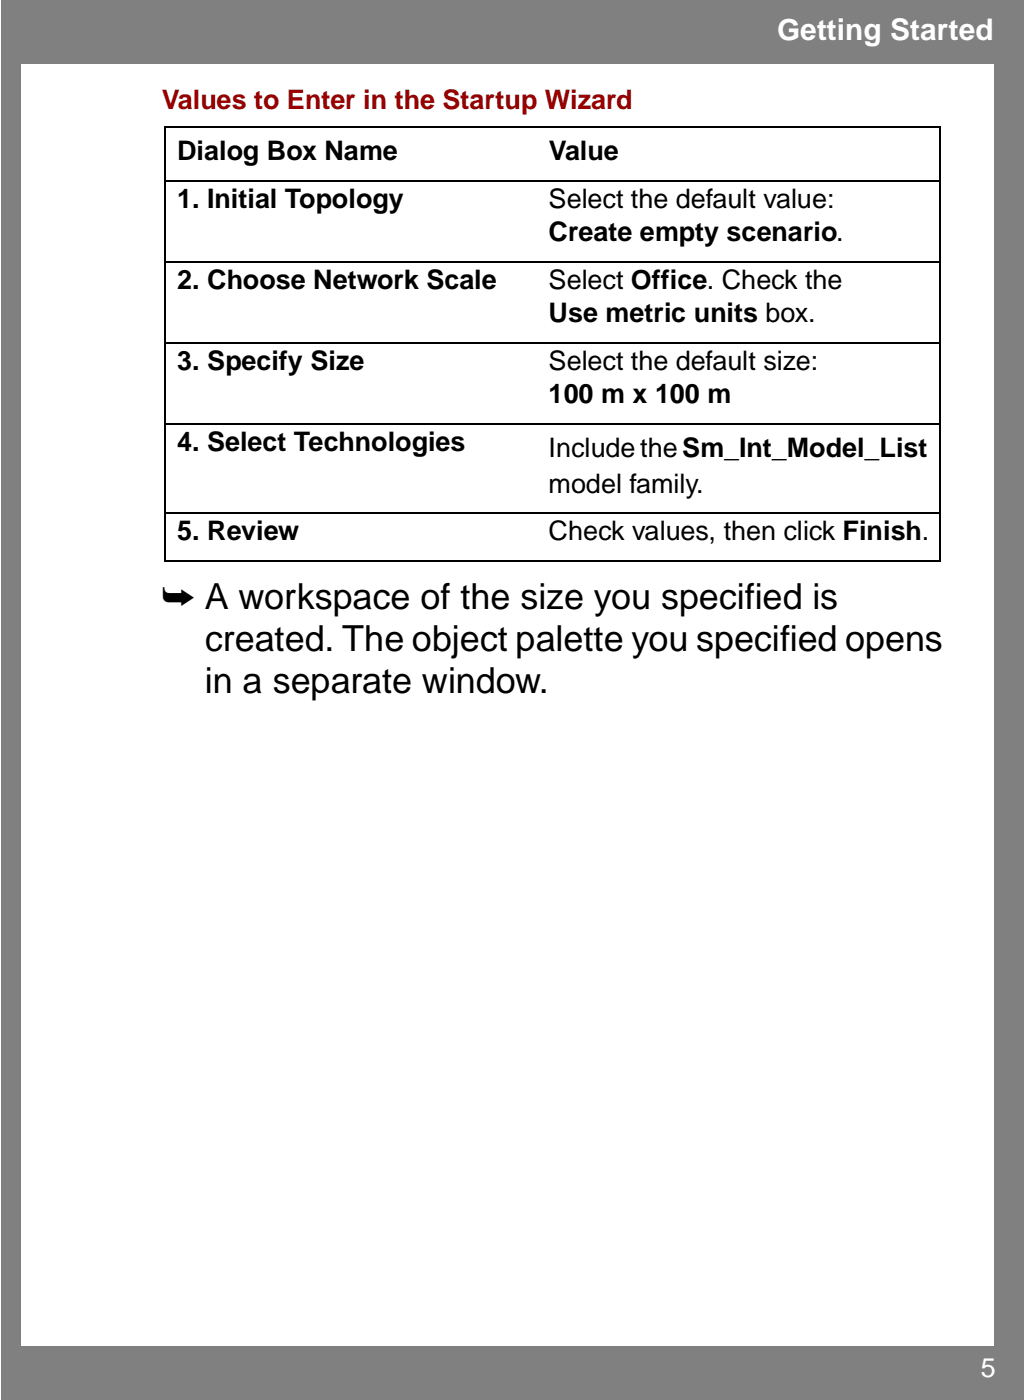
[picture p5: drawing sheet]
<svg xmlns="http://www.w3.org/2000/svg" width="121mm" height="165mm" viewBox="0 0 121 165" stroke-linecap="round" stroke-linejoin="round" font-family="sans-serif">
<defs><g id="words">
<g font-size="4.2">
<text x="19" y="71.8">➥ A workspace of the size you specified is</text>
<text x="24.1" y="76.8">created. The object palette you specified opens</text>
<text x="24.1" y="81.7">in a separate window.</text>
</g>
<text font-size="3.5" fill="#fff" x="91.6" y="4.7">Getting Started</text>
<text font-size="3.2" fill="#9a0000" x="19" y="12.9">Values to Enter in the Startup Wizard</text>
<g font-size="3.2">
<text x="20.9" y="18.9">Dialog Box Name</text>
<text x="64.7" y="18.9">Value</text>
<text x="20.9" y="24.6">1. Initial Topology</text>
<text x="64.6" y="24.6">Select the default value:</text>
<text x="64.6" y="28.4">Create empty scenario.</text>
<text x="20.9" y="34.1">2. Choose Network Scale</text>
<text x="64.6" y="34.1">Select Office. Check the</text>
<text x="64.6" y="38">Use metric units box.</text>
<text x="20.9" y="43.6">3. Specify Size</text>
<text x="64.6" y="43.6">Select the default size:</text>
<text x="64.6" y="47.5">100 m x 100 m</text>
<text x="20.9" y="53.1">4. Select Technologies</text>
<text x="64.6" y="53.8">Include theSm_Int_Model_List</text>
<text x="64.6" y="58.1">model family.</text>
<text x="20.9" y="63.7">5. Review</text>
<text x="64.6" y="63.7">Check values, then click Finish.</text>
</g>
<text font-size="3.2" fill="#fff" x="115.6" y="162.4">5</text>
</g></defs>
<path d="M.3 0h120.3v165.1h-120.3z" fill="#808080"/>
<path d="M.3 0v165.1" fill="none" stroke="#808080" stroke-width=".34"/>
<path d="M2.5 7.6h114.6v151.2h-114.6z" fill="#fff"/>
<path d="M19.4 15h91.5M19.5 15.1v51M110.8 15.1v51M19.4 21.4h91.5M19.4 30.9h91.5M19.4 40.4h91.5M19.4 50h91.5M19.4 60.5h91.5M19.4 66.2h91.5" fill="none" stroke="#000" stroke-width=".17"/>
<use href="#words"/>
</svg>
